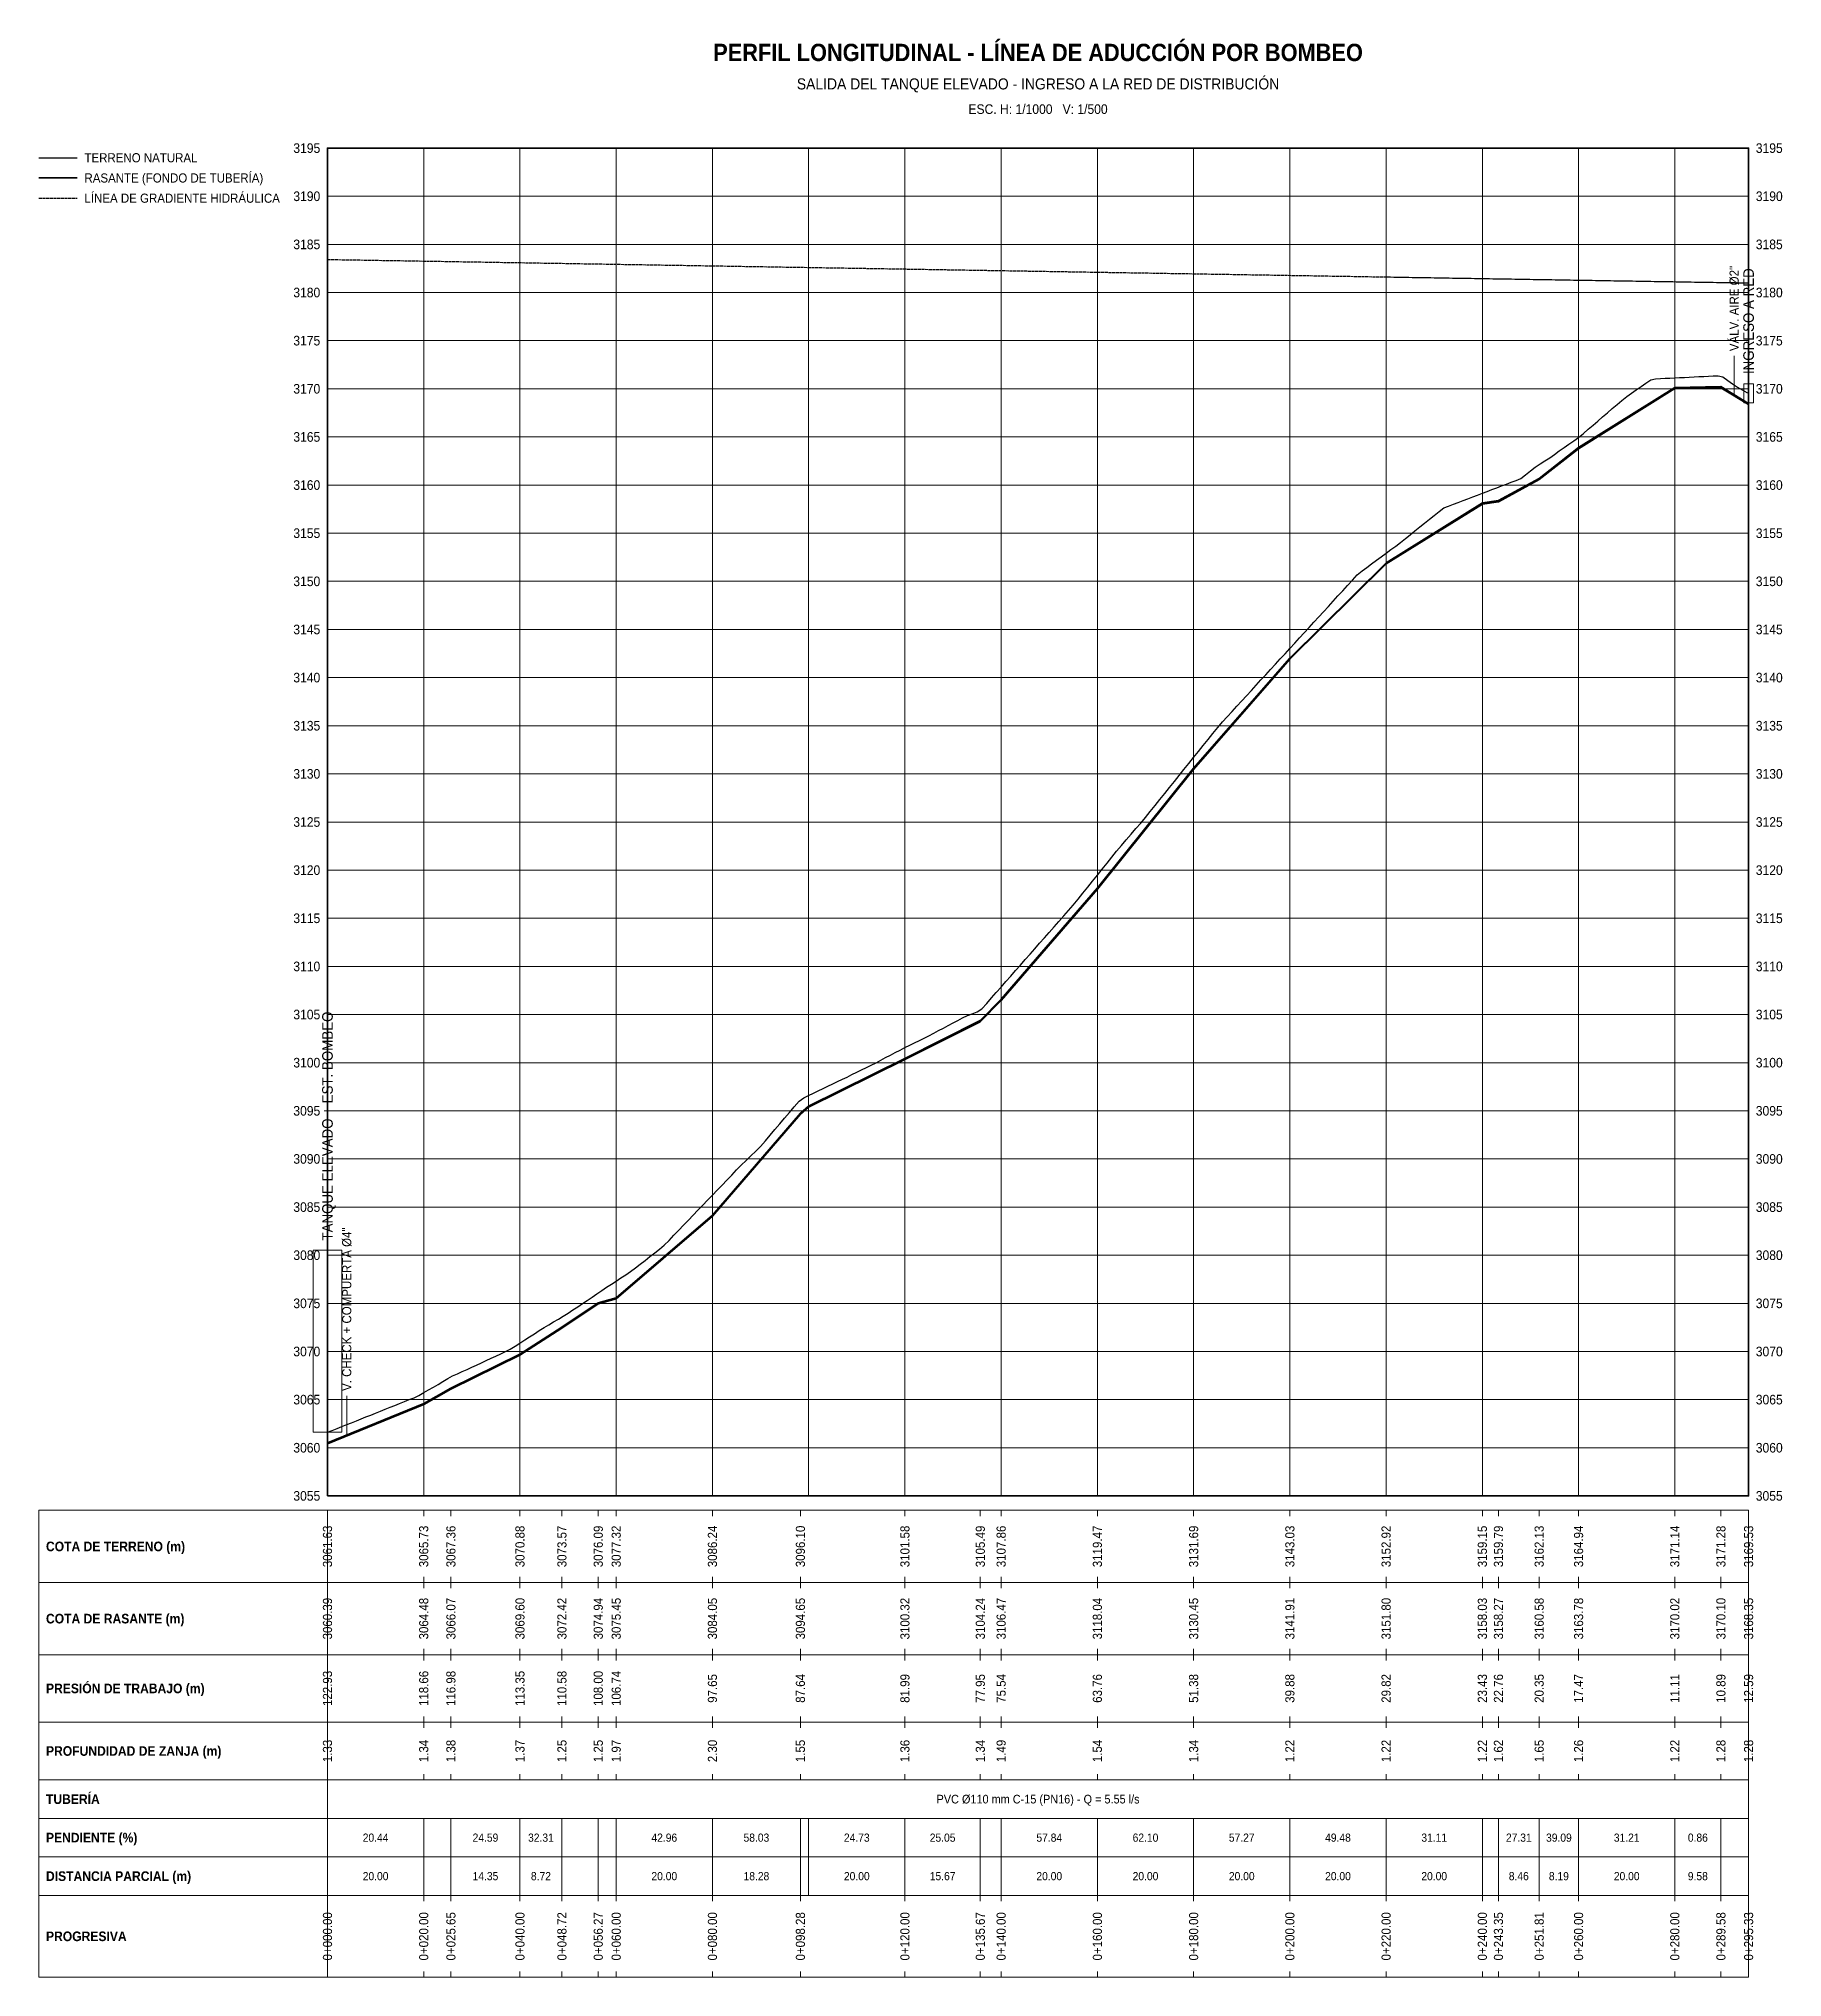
# Model space of a CAD drawing. Header units: metres. Extents: x 295850 to 310263, y 8095845 to 8104014.
# Drawn here: x 297600 to 297962.3, y 8099900 to 8100302.7 of the extents above; entities that cross this region are included whole.
import ezdxf
from ezdxf.enums import TextEntityAlignment as Align

# ---------------------------------------------------------------- set-up
doc = ezdxf.new("R2010")
doc.units = ezdxf.units.M
doc.linetypes.add('DASHED2', pattern=[0.762, 0.635, -0.127])
for name, color, linetype, lineweight in [('PERF-BANDAS', 7, 'Continuous', 18), ('PERF-EST', 6, 'Continuous', 18), ('PERF-GRILLA', 252, 'Continuous', 9), ('PERF-HGL', 134, 'DASHED2', 25), ('PERF-MARCO', 7, 'Continuous', 35), ('PERF-RASANTE', 1, 'Continuous', 35), ('PERF-TERRENO', 32, 'Continuous', 25), ('PERF-TXT', 7, 'Continuous', 18)]:
    doc.layers.add(name, color=color, linetype=linetype, lineweight=lineweight)
doc.styles.add('ARIAL', font='arial.ttf')
doc.styles.add('ARIAL-B', font='arialbd.ttf')

# ---------------------------------------------------------------- blocks, each defined once
blk = doc.blocks.new('PERFIL_LI')
at = {"layer": 'PERF-BANDAS'}
for p, q in [((297660, 8099997), (297660, 8099982)), ((297660, 8099997), (297660, 8099995.8)), ((297680, 8099997), (297680, 8099995.8)), ((297685.65, 8099997), (297685.65, 8099995.8)), ((297700, 8099997), (297700, 8099995.8)), ((297708.72, 8099997), (297708.72, 8099995.8)), ((297716.27, 8099997), (297716.27, 8099995.8)), ((297720, 8099997), (297720, 8099995.8)), ((297740, 8099997), (297740, 8099995.8)), ((297758.28, 8099997), (297758.28, 8099995.8)), ((297780, 8099997), (297780, 8099995.8)), ((297795.67, 8099997), (297795.67, 8099995.8)), ((297800, 8099997), (297800, 8099995.8)), ((297820, 8099997), (297820, 8099995.8)), ((297840, 8099997), (297840, 8099995.8)), ((297860, 8099997), (297860, 8099995.8)), ((297880, 8099997), (297880, 8099995.8)), ((297900, 8099997), (297900, 8099995.8)), ((297903.35, 8099997), (297903.35, 8099995.8)), ((297911.81, 8099997), (297911.81, 8099995.8)), ((297920, 8099997), (297920, 8099995.8)), ((297940, 8099997), (297940, 8099995.8)), ((297949.58, 8099997), (297949.58, 8099995.8)), ((297955.33, 8099997), (297955.33, 8099995.8)), ((297660, 8099982), (297660, 8099983.2)), ((297680, 8099982), (297680, 8099983.2)), ((297685.65, 8099982), (297685.65, 8099983.2)), ((297700, 8099982), (297700, 8099983.2)), ((297708.72, 8099982), (297708.72, 8099983.2)), ((297716.27, 8099982), (297716.27, 8099983.2)), ((297720, 8099982), (297720, 8099983.2)), ((297740, 8099982), (297740, 8099983.2)), ((297758.28, 8099982), (297758.28, 8099983.2)), ((297780, 8099982), (297780, 8099983.2)), ((297795.67, 8099982), (297795.67, 8099983.2)), ((297800, 8099982), (297800, 8099983.2)), ((297820, 8099982), (297820, 8099983.2)), ((297840, 8099982), (297840, 8099983.2)), ((297860, 8099982), (297860, 8099983.2)), ((297880, 8099982), (297880, 8099983.2)), ((297900, 8099982), (297900, 8099983.2)), ((297903.35, 8099982), (297903.35, 8099983.2)), ((297911.81, 8099982), (297911.81, 8099983.2)), ((297920, 8099982), (297920, 8099983.2)), ((297940, 8099982), (297940, 8099983.2)), ((297949.58, 8099982), (297949.58, 8099983.2)), ((297955.33, 8099982), (297955.33, 8099983.2)), ((297660, 8099982), (297660, 8099967)), ((297660, 8099982), (297660, 8099980.8)), ((297680, 8099982), (297680, 8099980.8)), ((297685.65, 8099982), (297685.65, 8099980.8)), ((297700, 8099982), (297700, 8099980.8)), ((297708.72, 8099982), (297708.72, 8099980.8)), ((297716.27, 8099982), (297716.27, 8099980.8)), ((297720, 8099982), (297720, 8099980.8)), ((297740, 8099982), (297740, 8099980.8)), ((297758.28, 8099982), (297758.28, 8099980.8)), ((297780, 8099982), (297780, 8099980.8)), ((297795.67, 8099982), (297795.67, 8099980.8)), ((297800, 8099982), (297800, 8099980.8)), ((297820, 8099982), (297820, 8099980.8)), ((297840, 8099982), (297840, 8099980.8)), ((297860, 8099982), (297860, 8099980.8)), ((297880, 8099982), (297880, 8099980.8)), ((297900, 8099982), (297900, 8099980.8)), ((297903.35, 8099982), (297903.35, 8099980.8)), ((297911.81, 8099982), (297911.81, 8099980.8)), ((297920, 8099982), (297920, 8099980.8)), ((297940, 8099982), (297940, 8099980.8)), ((297949.58, 8099982), (297949.58, 8099980.8)), ((297955.33, 8099982), (297955.33, 8099980.8)), ((297660, 8099967), (297660, 8099968.2)), ((297660, 8099967), (297660, 8099953)), ((297660, 8099967), (297660, 8099965.8)), ((297680, 8099967), (297680, 8099968.2)), ((297680, 8099967), (297680, 8099965.8)), ((297685.65, 8099967), (297685.65, 8099968.2)), ((297685.65, 8099967), (297685.65, 8099965.8)), ((297700, 8099967), (297700, 8099968.2)), ((297700, 8099967), (297700, 8099965.8)), ((297708.72, 8099967), (297708.72, 8099968.2)), ((297708.72, 8099967), (297708.72, 8099965.8)), ((297716.27, 8099967), (297716.27, 8099968.2)), ((297716.27, 8099967), (297716.27, 8099965.8)), ((297720, 8099967), (297720, 8099968.2)), ((297720, 8099967), (297720, 8099965.8)), ((297740, 8099967), (297740, 8099968.2)), ((297740, 8099967), (297740, 8099965.8)), ((297758.28, 8099967), (297758.28, 8099968.2)), ((297758.28, 8099967), (297758.28, 8099965.8)), ((297780, 8099967), (297780, 8099968.2)), ((297780, 8099967), (297780, 8099965.8)), ((297795.67, 8099967), (297795.67, 8099968.2)), ((297795.67, 8099967), (297795.67, 8099965.8)), ((297800, 8099967), (297800, 8099968.2)), ((297800, 8099967), (297800, 8099965.8)), ((297820, 8099967), (297820, 8099968.2)), ((297820, 8099967), (297820, 8099965.8)), ((297840, 8099967), (297840, 8099968.2)), ((297840, 8099967), (297840, 8099965.8)), ((297860, 8099967), (297860, 8099968.2)), ((297860, 8099967), (297860, 8099965.8)), ((297880, 8099967), (297880, 8099968.2)), ((297880, 8099967), (297880, 8099965.8)), ((297900, 8099967), (297900, 8099968.2)), ((297900, 8099967), (297900, 8099965.8)), ((297903.35, 8099967), (297903.35, 8099968.2)), ((297903.35, 8099967), (297903.35, 8099965.8)), ((297911.81, 8099967), (297911.81, 8099968.2)), ((297911.81, 8099967), (297911.81, 8099965.8)), ((297920, 8099967), (297920, 8099968.2)), ((297920, 8099967), (297920, 8099965.8)), ((297940, 8099967), (297940, 8099968.2)), ((297940, 8099967), (297940, 8099965.8)), ((297949.58, 8099967), (297949.58, 8099968.2)), ((297949.58, 8099967), (297949.58, 8099965.8)), ((297955.33, 8099967), (297955.33, 8099968.2)), ((297955.33, 8099967), (297955.33, 8099965.8)), ((297660, 8099953), (297660, 8099954.2)), ((297660, 8099953), (297660, 8099941)), ((297660, 8099953), (297660, 8099951.8)), ((297680, 8099953), (297680, 8099954.2)), ((297680, 8099953), (297680, 8099951.8)), ((297685.65, 8099953), (297685.65, 8099954.2)), ((297685.65, 8099953), (297685.65, 8099951.8)), ((297700, 8099953), (297700, 8099954.2)), ((297700, 8099953), (297700, 8099951.8)), ((297708.72, 8099953), (297708.72, 8099954.2)), ((297708.72, 8099953), (297708.72, 8099951.8)), ((297716.27, 8099953), (297716.27, 8099954.2)), ((297716.27, 8099953), (297716.27, 8099951.8)), ((297720, 8099953), (297720, 8099954.2)), ((297720, 8099953), (297720, 8099951.8)), ((297740, 8099953), (297740, 8099954.2)), ((297740, 8099953), (297740, 8099951.8)), ((297758.28, 8099953), (297758.28, 8099954.2)), ((297758.28, 8099953), (297758.28, 8099951.8)), ((297780, 8099953), (297780, 8099954.2)), ((297780, 8099953), (297780, 8099951.8)), ((297795.67, 8099953), (297795.67, 8099954.2)), ((297795.67, 8099953), (297795.67, 8099951.8)), ((297800, 8099953), (297800, 8099954.2)), ((297800, 8099953), (297800, 8099951.8)), ((297820, 8099953), (297820, 8099954.2)), ((297820, 8099953), (297820, 8099951.8)), ((297840, 8099953), (297840, 8099954.2)), ((297840, 8099953), (297840, 8099951.8)), ((297860, 8099953), (297860, 8099954.2)), ((297860, 8099953), (297860, 8099951.8)), ((297880, 8099953), (297880, 8099954.2)), ((297880, 8099953), (297880, 8099951.8)), ((297900, 8099953), (297900, 8099954.2)), ((297900, 8099953), (297900, 8099951.8)), ((297903.35, 8099953), (297903.35, 8099954.2)), ((297903.35, 8099953), (297903.35, 8099951.8)), ((297911.81, 8099953), (297911.81, 8099954.2)), ((297911.81, 8099953), (297911.81, 8099951.8)), ((297920, 8099953), (297920, 8099954.2)), ((297920, 8099953), (297920, 8099951.8)), ((297940, 8099953), (297940, 8099954.2)), ((297940, 8099953), (297940, 8099951.8)), ((297949.58, 8099953), (297949.58, 8099954.2)), ((297949.58, 8099953), (297949.58, 8099951.8)), ((297955.33, 8099953), (297955.33, 8099954.2)), ((297955.33, 8099953), (297955.33, 8099951.8)), ((297660, 8099941), (297660, 8099942.2)), ((297660, 8099941), (297660, 8099933)), ((297680, 8099941), (297680, 8099942.2)), ((297685.65, 8099941), (297685.65, 8099942.2)), ((297700, 8099941), (297700, 8099942.2)), ((297708.72, 8099941), (297708.72, 8099942.2)), ((297716.27, 8099941), (297716.27, 8099942.2)), ((297720, 8099941), (297720, 8099942.2)), ((297740, 8099941), (297740, 8099942.2)), ((297758.28, 8099941), (297758.28, 8099942.2)), ((297780, 8099941), (297780, 8099942.2)), ((297795.67, 8099941), (297795.67, 8099942.2)), ((297800, 8099941), (297800, 8099942.2)), ((297820, 8099941), (297820, 8099942.2)), ((297840, 8099941), (297840, 8099942.2)), ((297860, 8099941), (297860, 8099942.2)), ((297880, 8099941), (297880, 8099942.2)), ((297900, 8099941), (297900, 8099942.2)), ((297903.35, 8099941), (297903.35, 8099942.2)), ((297911.81, 8099941), (297911.81, 8099942.2)), ((297920, 8099941), (297920, 8099942.2)), ((297940, 8099941), (297940, 8099942.2)), ((297949.58, 8099941), (297949.58, 8099942.2)), ((297955.33, 8099941), (297955.33, 8099942.2)), ((297955.33, 8099941), (297955.33, 8099933)), ((297660, 8099933), (297660, 8099925)), ((297680, 8099933), (297680, 8099925)), ((297685.65, 8099933), (297685.65, 8099925)), ((297700, 8099933), (297700, 8099925)), ((297708.72, 8099933), (297708.72, 8099925)), ((297716.27, 8099933), (297716.27, 8099925)), ((297720, 8099933), (297720, 8099925)), ((297740, 8099933), (297740, 8099925)), ((297758.28, 8099933), (297758.28, 8099925)), ((297760, 8099933), (297760, 8099925)), ((297780, 8099933), (297780, 8099925)), ((297795.67, 8099933), (297795.67, 8099925)), ((297800, 8099933), (297800, 8099925)), ((297820, 8099933), (297820, 8099925)), ((297840, 8099933), (297840, 8099925)), ((297860, 8099933), (297860, 8099925)), ((297880, 8099933), (297880, 8099925)), ((297900, 8099933), (297900, 8099925)), ((297903.35, 8099933), (297903.35, 8099925)), ((297911.81, 8099933), (297911.81, 8099925)), ((297920, 8099933), (297920, 8099925)), ((297940, 8099933), (297940, 8099925)), ((297949.58, 8099933), (297949.58, 8099925)), ((297955.33, 8099933), (297955.33, 8099925)), ((297660, 8099925), (297660, 8099917)), ((297680, 8099925), (297680, 8099917)), ((297685.65, 8099925), (297685.65, 8099917)), ((297700, 8099925), (297700, 8099917)), ((297708.72, 8099925), (297708.72, 8099917)), ((297716.27, 8099925), (297716.27, 8099917)), ((297720, 8099925), (297720, 8099917)), ((297740, 8099925), (297740, 8099917)), ((297758.28, 8099925), (297758.28, 8099917)), ((297760, 8099925), (297760, 8099917)), ((297780, 8099925), (297780, 8099917)), ((297795.67, 8099925), (297795.67, 8099917)), ((297800, 8099925), (297800, 8099917)), ((297820, 8099925), (297820, 8099917)), ((297840, 8099925), (297840, 8099917)), ((297860, 8099925), (297860, 8099917)), ((297880, 8099925), (297880, 8099917)), ((297900, 8099925), (297900, 8099917)), ((297903.35, 8099925), (297903.35, 8099917)), ((297911.81, 8099925), (297911.81, 8099917)), ((297920, 8099925), (297920, 8099917)), ((297940, 8099925), (297940, 8099917)), ((297949.58, 8099925), (297949.58, 8099917)), ((297955.33, 8099925), (297955.33, 8099917)), ((297660, 8099917), (297660, 8099900)), ((297660, 8099917), (297660, 8099915.8)), ((297680, 8099917), (297680, 8099915.8)), ((297685.65, 8099917), (297685.65, 8099915.8)), ((297700, 8099917), (297700, 8099915.8)), ((297708.72, 8099917), (297708.72, 8099915.8)), ((297716.27, 8099917), (297716.27, 8099915.8)), ((297720, 8099917), (297720, 8099915.8)), ((297740, 8099917), (297740, 8099915.8)), ((297758.28, 8099917), (297758.28, 8099915.8)), ((297780, 8099917), (297780, 8099915.8)), ((297795.67, 8099917), (297795.67, 8099915.8)), ((297800, 8099917), (297800, 8099915.8)), ((297820, 8099917), (297820, 8099915.8)), ((297840, 8099917), (297840, 8099915.8)), ((297860, 8099917), (297860, 8099915.8)), ((297880, 8099917), (297880, 8099915.8)), ((297900, 8099917), (297900, 8099915.8)), ((297903.35, 8099917), (297903.35, 8099915.8)), ((297911.81, 8099917), (297911.81, 8099915.8)), ((297920, 8099917), (297920, 8099915.8)), ((297940, 8099917), (297940, 8099915.8)), ((297949.58, 8099917), (297949.58, 8099915.8)), ((297955.33, 8099917), (297955.33, 8099915.8)), ((297660, 8099900), (297660, 8099901.2)), ((297680, 8099900), (297680, 8099901.2)), ((297685.65, 8099900), (297685.65, 8099901.2)), ((297700, 8099900), (297700, 8099901.2)), ((297708.72, 8099900), (297708.72, 8099901.2)), ((297716.27, 8099900), (297716.27, 8099901.2)), ((297720, 8099900), (297720, 8099901.2)), ((297740, 8099900), (297740, 8099901.2)), ((297758.28, 8099900), (297758.28, 8099901.2)), ((297780, 8099900), (297780, 8099901.2)), ((297795.67, 8099900), (297795.67, 8099901.2)), ((297800, 8099900), (297800, 8099901.2)), ((297820, 8099900), (297820, 8099901.2)), ((297840, 8099900), (297840, 8099901.2)), ((297860, 8099900), (297860, 8099901.2)), ((297880, 8099900), (297880, 8099901.2)), ((297900, 8099900), (297900, 8099901.2)), ((297903.35, 8099900), (297903.35, 8099901.2)), ((297911.81, 8099900), (297911.81, 8099901.2)), ((297920, 8099900), (297920, 8099901.2)), ((297940, 8099900), (297940, 8099901.2)), ((297949.58, 8099900), (297949.58, 8099901.2)), ((297955.33, 8099900), (297955.33, 8099901.2))]:
    blk.add_line(p, q, dxfattribs=at)
for points in [[(297600, 8099982), (297955.33, 8099982), (297955.33, 8099997), (297600, 8099997)], [(297600, 8099967), (297955.33, 8099967), (297955.33, 8099982), (297600, 8099982)], [(297600, 8099953), (297955.33, 8099953), (297955.33, 8099967), (297600, 8099967)], [(297600, 8099941), (297955.33, 8099941), (297955.33, 8099953), (297600, 8099953)], [(297600, 8099933), (297955.33, 8099933), (297955.33, 8099941), (297600, 8099941)], [(297600, 8099925), (297955.33, 8099925), (297955.33, 8099933), (297600, 8099933)], [(297600, 8099917), (297955.33, 8099917), (297955.33, 8099925), (297600, 8099925)], [(297600, 8099900), (297955.33, 8099900), (297955.33, 8099917), (297600, 8099917)]]:
    blk.add_lwpolyline(points, close=True, dxfattribs=at)
at = {"layer": 'PERF-EST'}
for p, q in [((297952.33, 8100228.53), (297952.33, 8100236.82)), ((297664, 8100012.42), (297664, 8100020.8))]:
    blk.add_line(p, q, dxfattribs=at)
for points in [[(297954.33, 8100227.06), (297956.33, 8100227.06), (297956.33, 8100231.06), (297954.33, 8100231.06)], [(297657, 8100013.25), (297663, 8100013.25), (297663, 8100051.05), (297657, 8100051.05)]]:
    blk.add_lwpolyline(points, close=True, dxfattribs=at)
at = {"layer": 'PERF-GRILLA'}
for p, q in [((297660, 8100280), (297955.33, 8100280)), ((297660, 8100000), (297660, 8100280)), ((297680, 8100000), (297680, 8100280)), ((297700, 8100000), (297700, 8100280)), ((297720, 8100000), (297720, 8100280)), ((297740, 8100000), (297740, 8100280)), ((297760, 8100000), (297760, 8100280)), ((297780, 8100000), (297780, 8100280)), ((297800, 8100000), (297800, 8100280)), ((297820, 8100000), (297820, 8100280)), ((297840, 8100000), (297840, 8100280)), ((297860, 8100000), (297860, 8100280)), ((297880, 8100000), (297880, 8100280)), ((297900, 8100000), (297900, 8100280)), ((297920, 8100000), (297920, 8100280)), ((297940, 8100000), (297940, 8100280)), ((297660, 8100270), (297955.33, 8100270)), ((297660, 8100260), (297955.33, 8100260)), ((297660, 8100250), (297955.33, 8100250)), ((297660, 8100240), (297955.33, 8100240)), ((297660, 8100230), (297955.33, 8100230)), ((297660, 8100220), (297955.33, 8100220)), ((297660, 8100210), (297955.33, 8100210)), ((297660, 8100200), (297955.33, 8100200)), ((297660, 8100190), (297955.33, 8100190)), ((297660, 8100180), (297955.33, 8100180)), ((297660, 8100170), (297955.33, 8100170)), ((297660, 8100160), (297955.33, 8100160)), ((297660, 8100150), (297955.33, 8100150)), ((297660, 8100140), (297955.33, 8100140)), ((297660, 8100130), (297955.33, 8100130)), ((297660, 8100120), (297955.33, 8100120)), ((297660, 8100110), (297955.33, 8100110)), ((297660, 8100100), (297955.33, 8100100)), ((297660, 8100090), (297955.33, 8100090)), ((297660, 8100080), (297955.33, 8100080)), ((297660, 8100070), (297955.33, 8100070)), ((297660, 8100060), (297955.33, 8100060)), ((297660, 8100050), (297955.33, 8100050)), ((297660, 8100040), (297955.33, 8100040)), ((297660, 8100030), (297955.33, 8100030)), ((297660, 8100020), (297955.33, 8100020)), ((297660, 8100010), (297955.33, 8100010)), ((297660, 8100000), (297955.33, 8100000))]:
    blk.add_line(p, q, dxfattribs=at)
at = {"layer": 'PERF-HGL'}
blk.add_line((297600, 8100269.6), (297608, 8100269.6), dxfattribs=at)
blk.add_lwpolyline([(297660, 8100256.87), (297955.33, 8100252)], dxfattribs=at)
at = {"layer": 'PERF-MARCO'}
blk.add_lwpolyline([(297660, 8100000), (297955.33, 8100000), (297955.33, 8100280), (297660, 8100280)], close=True, dxfattribs=at)
at = {"layer": 'PERF-RASANTE'}
blk.add_line((297600, 8100273.8), (297608, 8100273.8), dxfattribs=at)
at = {"layer": 'PERF-RASANTE', "color": 5}
blk.add_lwpolyline([(297660, 8100011.02), (297680, 8100019.2), (297685.65, 8100022.39), (297700, 8100029.45), (297708.72, 8100035.08), (297716.27, 8100040.12), (297720, 8100041.15), (297740, 8100058.33), (297758.28, 8100079.54), (297760, 8100080.98), (297780, 8100090.88), (297795.67, 8100098.73), (297800, 8100103.17), (297820, 8100126.31), (297840, 8100151.15), (297860, 8100174.06), (297880, 8100193.85), (297900, 8100206.29), (297903.35, 8100206.77), (297911.81, 8100211.39), (297920, 8100217.8), (297940, 8100230.28), (297949.58, 8100230.45), (297955.33, 8100226.95)], dxfattribs=at)
at = {"layer": 'PERF-RASANTE'}
blk.add_lwpolyline([(297660, 8100010.78), (297680, 8100018.96), (297685.65, 8100022.15), (297700, 8100029.21), (297708.72, 8100034.84), (297716.27, 8100039.88), (297720, 8100040.91), (297740, 8100058.09), (297758.28, 8100079.3), (297760, 8100080.74), (297780, 8100090.64), (297795.67, 8100098.49), (297800, 8100102.93), (297820, 8100126.07), (297840, 8100150.91), (297860, 8100173.82), (297880, 8100193.61), (297900, 8100206.05), (297903.35, 8100206.53), (297911.81, 8100211.15), (297920, 8100217.56), (297940, 8100230.04), (297949.58, 8100230.21), (297955.33, 8100226.71)], dxfattribs=at)
at = {"layer": 'PERF-TERRENO'}
blk.add_line((297600, 8100278), (297608, 8100278), dxfattribs=at)
blk.add_lwpolyline([(297660, 8100013.25), (297661, 8100013.6), (297662, 8100014), (297663, 8100014.4), (297664, 8100014.8), (297665, 8100015.2), (297666, 8100015.6), (297667, 8100016), (297668, 8100016.4), (297669, 8100016.8), (297670, 8100017.2), (297671, 8100017.6), (297672, 8100018), (297673, 8100018.4), (297674, 8100018.8), (297675, 8100019.2), (297676, 8100019.6), (297677, 8100020), (297678, 8100020.4), (297679, 8100020.88), (297680, 8100021.45), (297681, 8100022.02), (297682, 8100022.59), (297683, 8100023.16), (297684, 8100023.76), (297685, 8100024.36), (297686, 8100024.91), (297687, 8100025.36), (297688, 8100025.81), (297689, 8100026.26), (297690, 8100026.71), (297691, 8100027.17), (297692, 8100027.64), (297693, 8100028.11), (297694, 8100028.58), (297695, 8100029.05), (297696, 8100029.52), (297697, 8100029.99), (297698, 8100030.47), (297699, 8100031.11), (297700, 8100031.75), (297701, 8100032.4), (297702, 8100033.04), (297703, 8100033.68), (297704, 8100034.33), (297705, 8100034.96), (297706, 8100035.54), (297707, 8100036.13), (297708, 8100036.71), (297709, 8100037.32), (297710, 8100037.98), (297711, 8100038.63), (297712, 8100039.29), (297713, 8100039.95), (297714, 8100040.6), (297715, 8100041.3), (297716, 8100042.01), (297717, 8100042.68), (297718, 8100043.33), (297719, 8100043.99), (297720, 8100044.64), (297721, 8100045.3), (297722, 8100045.95), (297723, 8100046.61), (297724, 8100047.37), (297725, 8100048.15), (297726, 8100048.93), (297727, 8100049.72), (297728, 8100050.5), (297729, 8100051.29), (297730, 8100052.07), (297731, 8100053.09), (297732, 8100054.13), (297733, 8100055.18), (297734, 8100056.22), (297735, 8100057.27), (297736, 8100058.31), (297737, 8100059.35), (297738, 8100060.4), (297739, 8100061.44), (297740, 8100062.49), (297741, 8100063.53), (297742, 8100064.58), (297743, 8100065.62), (297744, 8100066.66), (297745, 8100067.71), (297746, 8100068.69), (297747, 8100069.67), (297748, 8100070.64), (297749, 8100071.62), (297750, 8100072.61), (297751, 8100073.79), (297752, 8100074.96), (297753, 8100076.14), (297754, 8100077.32), (297755, 8100078.49), (297756, 8100079.67), (297757, 8100080.84), (297758, 8100082.02), (297759, 8100082.69), (297760, 8100083.17), (297761, 8100083.65), (297762, 8100084.13), (297763, 8100084.62), (297764, 8100085.1), (297765, 8100085.58), (297766, 8100086.06), (297767, 8100086.54), (297768, 8100087.02), (297769, 8100087.51), (297770, 8100088), (297771, 8100088.49), (297772, 8100088.98), (297773, 8100089.47), (297774, 8100090), (297775, 8100090.53), (297776, 8100091.05), (297777, 8100091.58), (297778, 8100092.1), (297779, 8100092.63), (297780, 8100093.16), (297781, 8100093.67), (297782, 8100094.13), (297783, 8100094.6), (297784, 8100095.06), (297785, 8100095.59), (297786, 8100096.12), (297787, 8100096.65), (297788, 8100097.18), (297789, 8100097.71), (297790, 8100098.25), (297791, 8100098.78), (297792, 8100099.31), (297793, 8100099.77), (297794, 8100100.16), (297795, 8100100.55), (297796, 8100101.18), (297797, 8100102.32), (297798, 8100103.45), (297799, 8100104.59), (297800, 8100105.72), (297801, 8100106.86), (297802, 8100107.99), (297803, 8100109.13), (297804, 8100110.26), (297805, 8100111.4), (297806, 8100112.53), (297807, 8100113.67), (297808, 8100114.8), (297809, 8100115.94), (297810, 8100117.07), (297811, 8100118.21), (297812, 8100119.34), (297813, 8100120.48), (297814, 8100121.61), (297815, 8100122.74), (297816, 8100123.95), (297817, 8100125.2), (297818, 8100126.45), (297819, 8100127.7), (297820, 8100128.94), (297821, 8100130.19), (297822, 8100131.44), (297823, 8100132.68), (297824, 8100133.93), (297825, 8100135.15), (297826, 8100136.32), (297827, 8100137.49), (297828, 8100138.64), (297829, 8100139.76), (297830, 8100140.93), (297831, 8100142.17), (297832, 8100143.42), (297833, 8100144.67), (297834, 8100145.91), (297835, 8100147.16), (297836, 8100148.4), (297837, 8100149.65), (297838, 8100150.9), (297839, 8100152.14), (297840, 8100153.39), (297841, 8100154.63), (297842, 8100155.88), (297843, 8100157.13), (297844, 8100158.37), (297845, 8100159.62), (297846, 8100160.79), (297847, 8100161.88), (297848, 8100162.97), (297849, 8100164.06), (297850, 8100165.15), (297851, 8100166.24), (297852, 8100167.33), (297853, 8100168.42), (297854, 8100169.51), (297855, 8100170.6), (297856, 8100171.69), (297857, 8100172.78), (297858, 8100173.88), (297859, 8100174.97), (297860, 8100176.06), (297861, 8100177.15), (297862, 8100178.24), (297863, 8100179.33), (297864, 8100180.42), (297865, 8100181.51), (297866, 8100182.6), (297867, 8100183.69), (297868, 8100184.78), (297869, 8100185.87), (297870, 8100186.97), (297871, 8100188.06), (297872, 8100189.15), (297873, 8100190.24), (297874, 8100191.33), (297875, 8100192.16), (297876, 8100192.9), (297877, 8100193.64), (297878, 8100194.37), (297879, 8100195.11), (297880, 8100195.85), (297881, 8100196.59), (297882, 8100197.32), (297883, 8100198.09), (297884, 8100198.89), (297885, 8100199.69), (297886, 8100200.49), (297887, 8100201.29), (297888, 8100202.09), (297889, 8100202.89), (297890, 8100203.69), (297891, 8100204.49), (297892, 8100205.24), (297893, 8100205.62), (297894, 8100206), (297895, 8100206.39), (297896, 8100206.77), (297897, 8100207.15), (297898, 8100207.53), (297899, 8100207.92), (297900, 8100208.3), (297901, 8100208.68), (297902, 8100209.07), (297903, 8100209.43), (297904, 8100209.83), (297905, 8100210.21), (297906, 8100210.59), (297907, 8100210.98), (297908, 8100211.36), (297909, 8100212.14), (297910, 8100212.98), (297911, 8100213.71), (297912, 8100214.39), (297913, 8100215.04), (297914, 8100215.69), (297915, 8100216.38), (297916, 8100217.08), (297917, 8100217.78), (297918, 8100218.48), (297919, 8100219.17), (297920, 8100219.87), (297921, 8100220.72), (297922, 8100221.58), (297923, 8100222.44), (297924, 8100223.3), (297925, 8100224.16), (297926, 8100225.02), (297927, 8100225.88), (297928, 8100226.74), (297929, 8100227.6), (297930, 8100228.38), (297931, 8100229.09), (297932, 8100229.8), (297933, 8100230.51), (297934, 8100231.17), (297935, 8100231.83), (297936, 8100232.09), (297937, 8100232.14), (297938, 8100232.18), (297939, 8100232.23), (297940, 8100232.28), (297941, 8100232.33), (297942, 8100232.38), (297943, 8100232.42), (297944, 8100232.47), (297945, 8100232.52), (297946, 8100232.57), (297947, 8100232.62), (297948, 8100232.67), (297949, 8100232.71), (297950, 8100232.45), (297951, 8100231.75), (297952, 8100231.05), (297953, 8100230.36), (297954, 8100229.81), (297955, 8100229.25), (297955.33, 8100229.06)], dxfattribs=at)
at = {"layer": 'PERF-EST', "style": 'ARIAL', "width": 0.9}
for s, height, p in [('VÁLV. AIRE Ø2"', 1.9, (297952.33, 8100237.82)), ('INGRESO A RED', 2.2, (297955.33, 8100233.06)), ('TANQUE ELEVADO + EST. BOMBEO', 2.2, (297660, 8100053.05)), ('V. CHECK + COMPUERTA Ø4"', 1.9, (297664, 8100021.8))]:
    blk.add_text(s, height=height, rotation=90, dxfattribs=at).set_placement(p, align=Align.MIDDLE_LEFT)
at = {"layer": 'PERF-TXT', "width": 0.9}
for s, height, style, p in [('PERFIL LONGITUDINAL - LÍNEA DE ADUCCIÓN POR BOMBEO', 3.6, 'ARIAL-B', (297807.67, 8100297)), ('SALIDA DEL TANQUE ELEVADO - INGRESO A LA RED DE DISTRIBUCIÓN', 2.3, 'ARIAL', (297807.67, 8100291.5)), ('ESC. H: 1/1000   V: 1/500', 2, 'ARIAL', (297807.67, 8100286.5))]:
    blk.add_text(s, height=height, dxfattribs=dict(at, style=style)).set_placement(p, align=Align.BOTTOM_CENTER)
at = {"layer": 'PERF-TXT', "style": 'ARIAL', "width": 0.9}
for s, p in [('3195', (297658.5, 8100280)), ('3190', (297658.5, 8100270)), ('3185', (297658.5, 8100260)), ('3180', (297658.5, 8100250)), ('3175', (297658.5, 8100240)), ('3170', (297658.5, 8100230)), ('3165', (297658.5, 8100220)), ('3160', (297658.5, 8100210)), ('3155', (297658.5, 8100200)), ('3150', (297658.5, 8100190)), ('3145', (297658.5, 8100180)), ('3140', (297658.5, 8100170)), ('3135', (297658.5, 8100160)), ('3130', (297658.5, 8100150)), ('3125', (297658.5, 8100140)), ('3120', (297658.5, 8100130)), ('3115', (297658.5, 8100120)), ('3110', (297658.5, 8100110)), ('3105', (297658.5, 8100100)), ('3100', (297658.5, 8100090)), ('3095', (297658.5, 8100080)), ('3090', (297658.5, 8100070)), ('3085', (297658.5, 8100060)), ('3080', (297658.5, 8100050)), ('3075', (297658.5, 8100040)), ('3070', (297658.5, 8100030)), ('3065', (297658.5, 8100020)), ('3060', (297658.5, 8100010)), ('3055', (297658.5, 8100000))]:
    blk.add_text(s, height=2, dxfattribs=at).set_placement(p, align=Align.MIDDLE_RIGHT)
at = {"layer": 'PERF-TXT', "width": 0.9}
for s, height, style, p in [('3195', 2, 'ARIAL', (297956.83, 8100280)), ('TERRENO NATURAL', 1.9, 'ARIAL', (297609.5, 8100278)), ('RASANTE (FONDO DE TUBERÍA)', 1.9, 'ARIAL', (297609.5, 8100273.8)), ('LÍNEA DE GRADIENTE HIDRÁULICA', 1.9, 'ARIAL', (297609.5, 8100269.6)), ('3190', 2, 'ARIAL', (297956.83, 8100270)), ('3185', 2, 'ARIAL', (297956.83, 8100260)), ('3180', 2, 'ARIAL', (297956.83, 8100250)), ('3175', 2, 'ARIAL', (297956.83, 8100240)), ('3170', 2, 'ARIAL', (297956.83, 8100230)), ('3165', 2, 'ARIAL', (297956.83, 8100220)), ('3160', 2, 'ARIAL', (297956.83, 8100210)), ('3155', 2, 'ARIAL', (297956.83, 8100200)), ('3150', 2, 'ARIAL', (297956.83, 8100190)), ('3145', 2, 'ARIAL', (297956.83, 8100180)), ('3140', 2, 'ARIAL', (297956.83, 8100170)), ('3135', 2, 'ARIAL', (297956.83, 8100160)), ('3130', 2, 'ARIAL', (297956.83, 8100150)), ('3125', 2, 'ARIAL', (297956.83, 8100140)), ('3120', 2, 'ARIAL', (297956.83, 8100130)), ('3115', 2, 'ARIAL', (297956.83, 8100120)), ('3110', 2, 'ARIAL', (297956.83, 8100110)), ('3105', 2, 'ARIAL', (297956.83, 8100100)), ('3100', 2, 'ARIAL', (297956.83, 8100090)), ('3095', 2, 'ARIAL', (297956.83, 8100080)), ('3090', 2, 'ARIAL', (297956.83, 8100070)), ('3085', 2, 'ARIAL', (297956.83, 8100060)), ('3080', 2, 'ARIAL', (297956.83, 8100050)), ('3075', 2, 'ARIAL', (297956.83, 8100040)), ('3070', 2, 'ARIAL', (297956.83, 8100030)), ('3065', 2, 'ARIAL', (297956.83, 8100020)), ('3060', 2, 'ARIAL', (297956.83, 8100010)), ('3055', 2, 'ARIAL', (297956.83, 8100000)), ('COTA DE TERRENO (m)', 2, 'ARIAL-B', (297601.5, 8099989.5)), ('COTA DE RASANTE (m)', 2, 'ARIAL-B', (297601.5, 8099974.5)), ('PRESIÓN DE TRABAJO (m)', 2, 'ARIAL-B', (297601.5, 8099960)), ('PROFUNDIDAD DE ZANJA (m)', 2, 'ARIAL-B', (297601.5, 8099947)), ('TUBERÍA', 2, 'ARIAL-B', (297601.5, 8099937)), ('PENDIENTE (%)', 2, 'ARIAL-B', (297601.5, 8099929)), ('DISTANCIA PARCIAL (m)', 2, 'ARIAL-B', (297601.5, 8099921)), ('PROGRESIVA', 2, 'ARIAL-B', (297601.5, 8099908.5))]:
    blk.add_text(s, height=height, dxfattribs=dict(at, style=style)).set_placement(p, align=Align.MIDDLE_LEFT)
at = {"layer": 'PERF-TXT', "style": 'ARIAL', "width": 0.9}
for s, p in [('3061.63', (297660, 8099989.5)), ('3065.73', (297680, 8099989.5)), ('3067.36', (297685.65, 8099989.5)), ('3070.88', (297700, 8099989.5)), ('3073.57', (297708.72, 8099989.5)), ('3076.09', (297716.27, 8099989.5)), ('3077.32', (297720, 8099989.5)), ('3086.24', (297740, 8099989.5)), ('3096.10', (297758.28, 8099989.5)), ('3101.58', (297780, 8099989.5)), ('3105.49', (297795.67, 8099989.5)), ('3107.86', (297800, 8099989.5)), ('3119.47', (297820, 8099989.5)), ('3131.69', (297840, 8099989.5)), ('3143.03', (297860, 8099989.5)), ('3152.92', (297880, 8099989.5)), ('3159.15', (297900, 8099989.5)), ('3159.79', (297903.35, 8099989.5)), ('3162.13', (297911.81, 8099989.5)), ('3164.94', (297920, 8099989.5)), ('3171.14', (297940, 8099989.5)), ('3171.28', (297949.58, 8099989.5)), ('3169.53', (297955.33, 8099989.5)), ('3060.39', (297660, 8099974.5)), ('3064.48', (297680, 8099974.5)), ('3066.07', (297685.65, 8099974.5)), ('3069.60', (297700, 8099974.5)), ('3072.42', (297708.72, 8099974.5)), ('3074.94', (297716.27, 8099974.5)), ('3075.45', (297720, 8099974.5)), ('3084.05', (297740, 8099974.5)), ('3094.65', (297758.28, 8099974.5)), ('3100.32', (297780, 8099974.5)), ('3104.24', (297795.67, 8099974.5)), ('3106.47', (297800, 8099974.5)), ('3118.04', (297820, 8099974.5)), ('3130.45', (297840, 8099974.5)), ('3141.91', (297860, 8099974.5)), ('3151.80', (297880, 8099974.5)), ('3158.03', (297900, 8099974.5)), ('3158.27', (297903.35, 8099974.5)), ('3160.58', (297911.81, 8099974.5)), ('3163.78', (297920, 8099974.5)), ('3170.02', (297940, 8099974.5)), ('3170.10', (297949.58, 8099974.5)), ('3168.35', (297955.33, 8099974.5)), ('122.93', (297660, 8099960)), ('118.66', (297680, 8099960)), ('116.98', (297685.65, 8099960)), ('113.35', (297700, 8099960)), ('110.58', (297708.72, 8099960)), ('108.00', (297716.27, 8099960)), ('106.74', (297720, 8099960)), ('97.65', (297740, 8099960)), ('87.64', (297758.28, 8099960)), ('81.99', (297780, 8099960)), ('77.95', (297795.67, 8099960)), ('75.54', (297800, 8099960)), ('63.76', (297820, 8099960)), ('51.38', (297840, 8099960)), ('39.88', (297860, 8099960)), ('29.82', (297880, 8099960)), ('23.43', (297900, 8099960)), ('22.76', (297903.35, 8099960)), ('20.35', (297911.81, 8099960)), ('17.47', (297920, 8099960)), ('11.11', (297940, 8099960)), ('10.89', (297949.58, 8099960)), ('12.59', (297955.33, 8099960)), ('1.33', (297660, 8099947)), ('1.34', (297680, 8099947)), ('1.38', (297685.65, 8099947)), ('1.37', (297700, 8099947)), ('1.25', (297708.72, 8099947)), ('1.25', (297716.27, 8099947)), ('1.97', (297720, 8099947)), ('2.30', (297740, 8099947)), ('1.55', (297758.28, 8099947)), ('1.36', (297780, 8099947)), ('1.34', (297795.67, 8099947)), ('1.49', (297800, 8099947)), ('1.54', (297820, 8099947)), ('1.34', (297840, 8099947)), ('1.22', (297860, 8099947)), ('1.22', (297880, 8099947)), ('1.22', (297900, 8099947)), ('1.62', (297903.35, 8099947)), ('1.65', (297911.81, 8099947)), ('1.26', (297920, 8099947)), ('1.22', (297940, 8099947)), ('1.28', (297949.58, 8099947)), ('1.28', (297955.33, 8099947)), ('0+000.00', (297660, 8099908.5)), ('0+020.00', (297680, 8099908.5)), ('0+025.65', (297685.65, 8099908.5)), ('0+040.00', (297700, 8099908.5)), ('0+048.72', (297708.72, 8099908.5)), ('0+056.27', (297716.27, 8099908.5)), ('0+060.00', (297720, 8099908.5)), ('0+080.00', (297740, 8099908.5)), ('0+098.28', (297758.28, 8099908.5)), ('0+120.00', (297780, 8099908.5)), ('0+135.67', (297795.67, 8099908.5)), ('0+140.00', (297800, 8099908.5)), ('0+160.00', (297820, 8099908.5)), ('0+180.00', (297840, 8099908.5)), ('0+200.00', (297860, 8099908.5)), ('0+220.00', (297880, 8099908.5)), ('0+240.00', (297900, 8099908.5)), ('0+243.35', (297903.35, 8099908.5)), ('0+251.81', (297911.81, 8099908.5)), ('0+260.00', (297920, 8099908.5)), ('0+280.00', (297940, 8099908.5)), ('0+289.58', (297949.58, 8099908.5)), ('0+295.33', (297955.33, 8099908.5))]:
    blk.add_text(s, height=1.9, rotation=90, dxfattribs=at).set_placement(p, align=Align.MIDDLE_CENTER)
for s, height, p in [('PVC Ø110 mm C-15 (PN16) - Q = 5.55 l/s', 1.8, (297807.67, 8099937)), ('20.44', 1.7, (297670, 8099929)), ('24.59', 1.7, (297692.83, 8099929)), ('32.31', 1.7, (297704.36, 8099929)), ('42.96', 1.7, (297730, 8099929)), ('58.03', 1.7, (297749.14, 8099929)), ('24.73', 1.7, (297770, 8099929)), ('25.05', 1.7, (297787.84, 8099929)), ('57.84', 1.7, (297810, 8099929)), ('62.10', 1.7, (297830, 8099929)), ('57.27', 1.7, (297850, 8099929)), ('49.48', 1.7, (297870, 8099929)), ('31.11', 1.7, (297890, 8099929)), ('27.31', 1.7, (297907.58, 8099929)), ('39.09', 1.7, (297915.91, 8099929)), ('31.21', 1.7, (297930, 8099929)), ('0.86', 1.7, (297944.79, 8099929)), ('20.00', 1.7, (297670, 8099921)), ('14.35', 1.7, (297692.83, 8099921)), ('8.72', 1.7, (297704.36, 8099921)), ('20.00', 1.7, (297730, 8099921)), ('18.28', 1.7, (297749.14, 8099921)), ('20.00', 1.7, (297770, 8099921)), ('15.67', 1.7, (297787.84, 8099921)), ('20.00', 1.7, (297810, 8099921)), ('20.00', 1.7, (297830, 8099921)), ('20.00', 1.7, (297850, 8099921)), ('20.00', 1.7, (297870, 8099921)), ('20.00', 1.7, (297890, 8099921)), ('8.46', 1.7, (297907.58, 8099921)), ('8.19', 1.7, (297915.91, 8099921)), ('20.00', 1.7, (297930, 8099921)), ('9.58', 1.7, (297944.79, 8099921))]:
    blk.add_text(s, height=height, dxfattribs=at).set_placement(p, align=Align.MIDDLE_CENTER)

msp = doc.modelspace()

# ---------------------------------------------------------------- block references
at = {"layer": 'PERF-MARCO'}
msp.add_blockref('PERFIL_LI', (0, 0), dxfattribs=at)

doc.saveas('drawing.dxf')
